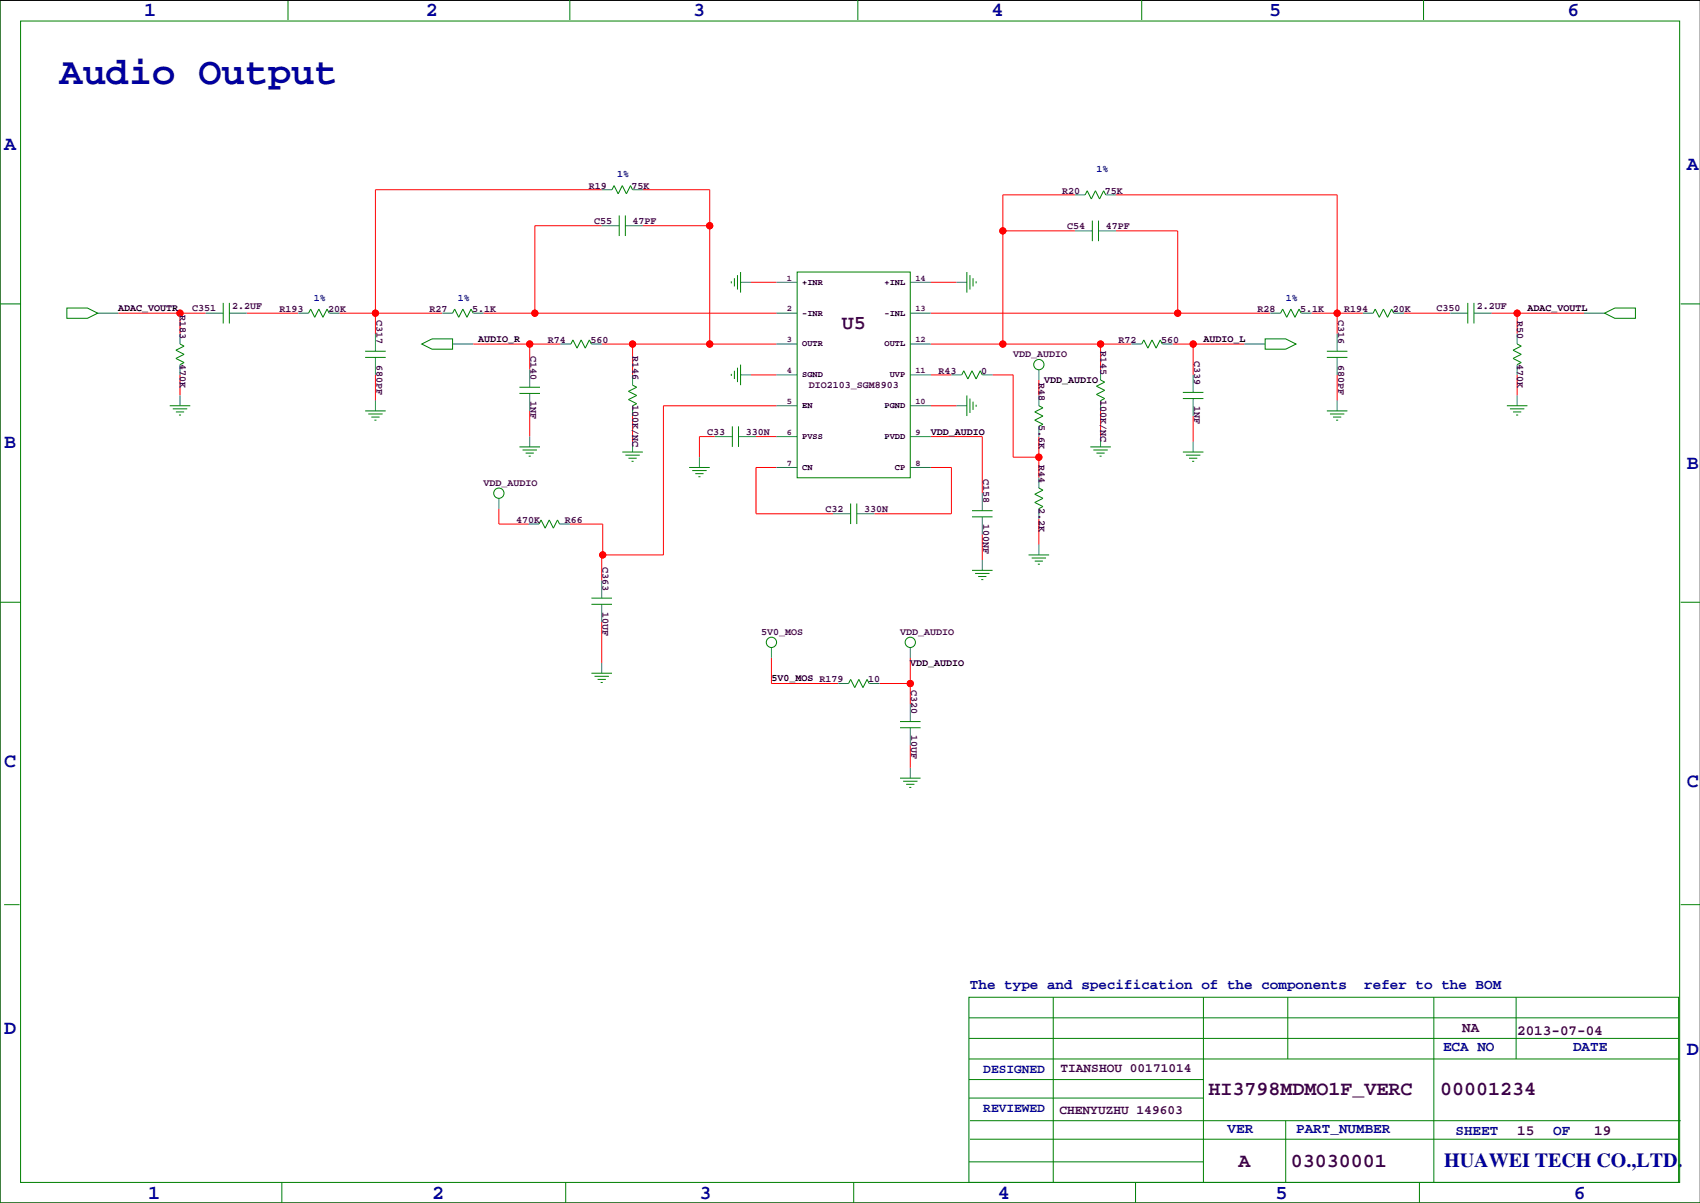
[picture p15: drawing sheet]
<svg xmlns="http://www.w3.org/2000/svg" width="420mm" height="297mm" viewBox="0 0 420 297" stroke-linecap="round" stroke-linejoin="round" font-family="sans-serif">
<defs><g id="words">
<text font-size="9.5" fill="#0000a0" x="14.7" y="20.8">Audio Output</text>
<g font-size="4.9" fill="#0000a0">
<text x="35.6" y="3.9">1</text>
<text x="105.2" y="3.9">2</text>
<text x="171.2" y="3.9">3</text>
<text x="244.9" y="3.9">4</text>
<text x="313.4" y="3.9">5</text>
<text x="387.1" y="3.9">6</text>
<text x="1" y="36.9">A</text>
<text x="416.6" y="42">A</text>
<text x="1" y="110.6">B</text>
<text x="416.6" y="115.7">B</text>
<text x="1" y="189.3">C</text>
<text x="416.6" y="194.4">C</text>
<text x="1" y="255.4">D</text>
<text x="416.6" y="260.5">D</text>
<text x="356.6" y="288">HUAWEI TECH CO.,LTD.</text>
<text x="36.6" y="296">1</text>
<text x="106.7" y="296">2</text>
<text x="172.7" y="296">3</text>
<text x="246.4" y="296">4</text>
<text x="315" y="296">5</text>
<text x="388.6" y="296">6</text>
</g>
<g font-size="4.9" fill="#400040">
<text x="207.9" y="81.3">U5</text>
<text x="298.5" y="270.5">HI3798MDMO1F_VERC</text>
<text x="355.6" y="270.5">00001234</text>
<text x="305.9" y="288.3">A</text>
<text x="318.8" y="288.3">03030001</text>
</g>
<g font-size="3.5" fill="#0000a0">
<text x="239.5" y="244.2">The type and specification of the components</text>
<text x="336.9" y="244.2">refer to the BOM</text>
<text x="356.4" y="259.4">ECA NO</text>
<text x="388.5" y="259.4">DATE</text>
<text x="303.1" y="279.7">VER</text>
<text x="320.1" y="279.7">PART_NUMBER</text>
<text x="359.4" y="280.3">SHEET</text>
<text x="383.5" y="280.3">OF</text>
</g>
<g font-size="3.5" fill="#400040">
<text x="361.1" y="254.9">NA</text>
<text x="374.6" y="255.7">2013-07-04</text>
<text x="374.6" y="280.3">15</text>
<text x="393.7" y="280.3">19</text>
</g>
<g font-size="3.2" fill="#0000a0">
<text x="242.8" y="264.9">DESIGNED</text>
<text x="242.8" y="274.5">REVIEWED</text>
</g>
<g font-size="3.2" fill="#400040">
<text x="261.9" y="264.7">TIANSHOU 00171014</text>
<text x="261.6" y="275.1">CHENYUZHU 149603</text>
</g>
<g font-size="2.5" fill="#400040">
<text x="145.4" y="46.6">R19</text>
<text x="156" y="46.6">75K</text>
<text x="262.3" y="47.9">R20</text>
<text x="272.8" y="47.9">75K</text>
<text x="146.7" y="55.2">C55</text>
<text x="156.2" y="55.2">47PF</text>
<text x="263.5" y="56.5">C54</text>
<text x="273.1" y="56.5">47PF</text>
<text x="44.4" y="77.8" transform="rotate(90 44.4 77.8)">R183</text>
<text x="47.4" y="76.8">C351</text>
<text x="57.4" y="76.4">2.2UF</text>
<text x="69" y="77.1">R193</text>
<text x="81" y="77.1">20K</text>
<text x="106" y="77.1">R27</text>
<text x="116.6" y="77.1">5.1K</text>
<text x="310.5" y="77.1">R28</text>
<text x="321.1" y="77.1">5.1K</text>
<text x="331.9" y="77.1">R194</text>
<text x="343.9" y="77.1">20K</text>
<text x="354.8" y="76.8">C350</text>
<text x="364.7" y="76.4">2.2UF</text>
<text x="92.9" y="79" transform="rotate(90 92.9 79)">C317</text>
<text x="330.4" y="79" transform="rotate(90 330.4 79)">C316</text>
<text x="374.6" y="79.2" transform="rotate(90 374.6 79.2)">R50</text>
<text x="44.4" y="89.8" transform="rotate(90 44.4 89.8)">470K</text>
<text x="131" y="87.9" transform="rotate(90 131 87.9)">C140</text>
<text x="135.3" y="84.7">R74</text>
<text x="145.8" y="84.7">560</text>
<text x="156.2" y="87.9" transform="rotate(90 156.2 87.9)">R146</text>
<text x="250.2" y="88.3">VDD_AUDIO</text>
<text x="271.8" y="86.6" transform="rotate(90 271.8 86.6)">R145</text>
<text x="276.2" y="84.7">R72</text>
<text x="286.8" y="84.7">560</text>
<text x="294.9" y="89.2" transform="rotate(90 294.9 89.2)">C339</text>
<text x="374.6" y="89.8" transform="rotate(90 374.6 89.8)">470K</text>
<text x="92.9" y="90" transform="rotate(90 92.9 90)">680PF</text>
<text x="199.7" y="95.8">DIO2103_SGM8903</text>
<text x="231.8" y="92.3">R43</text>
<text x="242.3" y="92.3">0</text>
<text x="256.5" y="94.5" transform="rotate(90 256.5 94.5)">R48</text>
<text x="330.4" y="90" transform="rotate(90 330.4 90)">680PF</text>
<text x="131" y="98.9" transform="rotate(90 131 98.9)">1NF</text>
<text x="156.2" y="99.9" transform="rotate(90 156.2 99.9)">100K/NC</text>
<text x="271.8" y="98.7" transform="rotate(90 271.8 98.7)">100K/NC</text>
<text x="294.9" y="100.2" transform="rotate(90 294.9 100.2)">1NF</text>
<text x="174.6" y="107.3">C33</text>
<text x="184.1" y="107.3">330N</text>
<text x="256.5" y="105" transform="rotate(90 256.5 105)">5.6K</text>
<text x="242.8" y="118.4" transform="rotate(90 242.8 118.4)">C158</text>
<text x="256.5" y="114.8" transform="rotate(90 256.5 114.8)">R44</text>
<text x="119.4" y="120">VDD_AUDIO</text>
<text x="256.5" y="125.3" transform="rotate(90 256.5 125.3)">2.2K</text>
<text x="127.4" y="129.1">470K</text>
<text x="139.4" y="129.1">R66</text>
<text x="203.8" y="126.4">C32</text>
<text x="213.4" y="126.4">330N</text>
<text x="242.8" y="129.4" transform="rotate(90 242.8 129.4)">100NF</text>
<text x="148.8" y="140" transform="rotate(90 148.8 140)">C363</text>
<text x="148.8" y="151" transform="rotate(90 148.8 151)">10UF</text>
<text x="188" y="156.8">5V0_MOS</text>
<text x="222.2" y="156.8">VDD_AUDIO</text>
<text x="214.4" y="168.5">10</text>
<text x="225" y="170.5" transform="rotate(90 225 170.5)">C320</text>
<text x="225" y="181.5" transform="rotate(90 225 181.5)">10UF</text>
</g>
<g font-size="2.5" fill="#0000a0">
<text x="152.4" y="43.8">1%</text>
<text x="270.8" y="42.5">1%</text>
<text x="77.5" y="74.3">1%</text>
<text x="113" y="74.3">1%</text>
<text x="317.5" y="74.3">1%</text>
</g>
<g font-size="2.5">
<text x="29.2" y="76.8">ADAC_VOUTR</text>
<text x="377.2" y="76.8">ADAC_VOUTL</text>
<text x="118.1" y="84.4">AUDIO_R</text>
<text x="297.2" y="84.4">AUDIO_L</text>
<text x="257.8" y="94.6">VDD_AUDIO</text>
<text x="229.9" y="107.3">VDD_AUDIO</text>
<text x="224.8" y="164.5">VDD_AUDIO</text>
<text x="190.5" y="168.3">5V0_MOS R179</text>
</g>
<g font-size="2.1" fill="#400040">
<text x="194.3" y="69.3">1</text>
<text x="226.1" y="69.3">14</text>
<text x="194.3" y="76.9">2</text>
<text x="226.1" y="76.9">13</text>
<text x="194.3" y="84.5">3</text>
<text x="226.1" y="84.5">12</text>
<text x="194.3" y="92.1">4</text>
<text x="226.1" y="92.1">11</text>
<text x="194.3" y="99.8">5</text>
<text x="226.1" y="99.8">10</text>
<text x="194.3" y="107.4">6</text>
<text x="226.1" y="107.4">9</text>
<text x="194.3" y="115">7</text>
<text x="226.1" y="115">8</text>
</g>
<g font-size="2.1">
<text x="198.1" y="70.3">+INR</text>
<text x="218.4" y="70.3">+INL</text>
<text x="198.1" y="77.9">-INR</text>
<text x="218.4" y="77.9">-INL</text>
<text x="198.1" y="85.5">OUTR</text>
<text x="218.4" y="85.5">OUTL</text>
<text x="198.1" y="93.2">SGND</text>
<text x="219.7" y="93.2">UVP</text>
<text x="198.1" y="100.8">EN</text>
<text x="218.4" y="100.8">PGND</text>
<text x="198.1" y="108.4">PVSS</text>
<text x="218.4" y="108.4">PVDD</text>
<text x="198.1" y="116">CN</text>
<text x="221" y="116">CP</text>
</g>
</g></defs>
<path d="M419.9 .1h-419.9v296.9h419.9" fill="none" stroke="#000" stroke-width=".25"/>
<g fill="none" stroke="#f00" stroke-width=".25">
<path d="M148.6 55.7h-16.5v21.6M148.6 46.8h-55.9v35.6M158.7 55.7h16.6M158.7 46.8h16.6v38.1M247.6 57h17.8M265.4 48.1h-17.8v36.8M275.6 57h15.2v20.3M275.6 48.1h54.6v34.3M29.2 77.3h21.6M44.4 77.3v5.1M61 77.3h12.7M83.8 77.3h25.4"/>
<path d="M119.4 77.3h72.4M185.4 69.7h6.4M229.9 69.7h6.3M229.9 77.3h83.8M323.8 77.3h12.7M346.7 77.3h11.4M368.3 77.3h22.9M374.6 77.3v5.1M44.4 92.6v5M92.7 92.6v6.3M116.8 84.9h21.6M130.8 84.9v6.4"/>
<path d="M148.6 84.9h43.2M156.2 84.9v7.7M185.4 92.6h6.4M229.9 92.6h5M229.9 84.9h49.5M245.1 92.6h5.1v20.3h6.3M256.5 93.8v3.8M271.8 84.9v6.4M289.6 84.9h17.7M294.6 84.9v7.7M330.2 92.6v6.3M374.6 92.6v5"/>
<path d="M130.8 101.5v6.3M156.2 102.7v6.4M176.5 107.8h-3.8v5.1M186.7 107.8h5.1M191.8 100.2h-28v36.8h-15.2v6.4M191.8 115.4h-5.1v11.5h19M229.9 100.2h6.3M229.9 107.8h12.7v14M229.9 115.4h5v11.5h-19M256.5 107.8v10.2M271.8 101.5v6.3M294.6 102.7v6.4"/>
<path d="M123.2 125.6v3.8h7.4M140.7 129.4h8.1v7.6M242.6 131.9v6.4M256.5 128.1v6.4M148.6 153.5v10.2M190.5 162.4v6.4h16.5M217.2 168.8h7.6M224.8 162.4v11.4M224.8 184v5.6"/>
<circle cx="175.3" cy="55.7" r=".76"/>
<circle cx="247.7" cy="57" r=".76"/>
<circle cx="44.5" cy="77.3" r=".76"/>
<circle cx="92.7" cy="77.3" r=".76"/>
<circle cx="132.1" cy="77.3" r=".76"/>
<circle cx="290.8" cy="77.3" r=".76"/>
<circle cx="330.2" cy="77.3" r=".76"/>
<circle cx="374.7" cy="77.3" r=".76"/>
<circle cx="130.8" cy="84.9" r=".76"/>
<circle cx="156.2" cy="84.9" r=".76"/>
<circle cx="175.3" cy="84.9" r=".76"/>
<circle cx="247.7" cy="84.9" r=".76"/>
<circle cx="271.8" cy="84.9" r=".76"/>
<circle cx="294.6" cy="84.9" r=".76"/>
<circle cx="256.5" cy="112.9" r=".76"/>
<circle cx="148.8" cy="137" r=".76"/>
<circle cx="224.8" cy="168.8" r=".76"/>
</g>
<g fill="#f00" stroke="#f00" stroke-width=".25">
<circle cx="148.8" cy="137" r=".76"/>
<circle cx="132.1" cy="77.3" r=".76"/>
<circle cx="130.8" cy="84.9" r=".76"/>
<circle cx="92.7" cy="77.3" r=".76"/>
<circle cx="44.5" cy="77.3" r=".76"/>
<circle cx="156.2" cy="84.9" r=".76"/>
<circle cx="175.3" cy="84.9" r=".76"/>
<circle cx="175.3" cy="55.7" r=".76"/>
<circle cx="290.8" cy="77.3" r=".76"/>
<circle cx="271.8" cy="84.9" r=".76"/>
<circle cx="247.7" cy="84.9" r=".76"/>
<circle cx="247.7" cy="57" r=".76"/>
<circle cx="294.6" cy="84.9" r=".76"/>
<circle cx="330.2" cy="77.3" r=".76"/>
<circle cx="374.7" cy="77.3" r=".76"/>
<circle cx="256.5" cy="112.9" r=".76"/>
<circle cx="224.8" cy="168.8" r=".76"/>
</g>
<g fill="none" stroke="#008080" stroke-width=".25">
<path d="M148.6 46.8h2.5M148.6 55.7h4.3M154.4 55.7h4.3M156.2 46.8h2.5M265.4 48.1h2.6M265.4 57h4.3M271.3 57h4.3M273 48.1h2.6M24.1 77.3h5.1M50.8 77.3h4.3M56.6 77.3h4.4M73.7 77.3h2.5"/>
<path d="M81.3 77.3h2.5M109.2 77.3h2.6M116.8 77.3h2.6M182.9 69.7h2.5M191.8 77.3h5M191.8 69.7h5M224.8 77.3h5.1M224.8 69.7h5.1M236.2 69.7h2.6M313.7 77.3h2.5M321.3 77.3h2.5M336.5 77.3h2.6"/>
<path d="M344.2 77.3h2.5M358.1 77.3h4.4M364 77.3h4.3M391.2 77.3h5M44.4 82.4v2.5M44.4 90v2.6M44.4 97.6v2.6M92.7 82.4v4.3M92.7 88.3v4.3M92.7 98.9v2.6M111.8 84.9h5M130.8 91.3v4.3"/>
<path d="M130.8 97.1v4.4M138.4 84.9h2.6M146 84.9h2.6M156.2 92.6v2.5M182.9 92.6h2.5M191.8 92.6h5M191.8 84.9h5M224.8 92.6h5.1M224.8 84.9h5.1M234.9 92.6h2.6M242.6 92.6h2.5M256.5 91.3v2.5"/>
<path d="M256.5 97.6v2.6M271.8 91.3v2.5M271.8 98.9v2.6M279.4 84.9h2.5M287 84.9h2.6M294.6 92.6v4.3M294.6 98.4v4.3M307.3 84.9h5.1M330.2 82.4v4.3M330.2 88.3v4.3M330.2 98.9v2.6M374.6 82.4v2.5"/>
<path d="M374.6 90v2.6M374.6 97.6v2.6M130.8 107.8v2.5M156.2 100.2v2.5M156.2 109.1v2.5M172.7 112.9v2.5M176.5 107.8h4.3M182.4 107.8h4.3M191.8 107.8h5M191.8 100.2h5M191.8 115.4h5M224.8 107.8h5.1"/>
<path d="M224.8 100.2h5.1M224.8 115.4h5.1M236.2 100.2h2.6M256.5 105.3v2.5M256.5 118v2.5M271.8 107.8v2.5M294.6 109.1v2.5M123.2 123v2.6M130.6 129.4h2.5M138.2 129.4h2.5M205.7 126.9h4.4M211.6 126.9h4.3"/>
<path d="M242.6 121.8v4.3M242.6 127.6v4.3M242.6 138.3v2.5M256.5 125.6v2.5M256.5 134.5v2.5M148.6 143.4v4.3M148.6 149.2v4.3M190.5 159.9v2.5M224.8 159.9v2.5M148.6 163.7v2.5M207 168.8h2.5M214.6 168.8h2.6"/>
<path d="M224.8 173.8v4.4M224.8 179.7v4.3M224.8 189.6v2.5"/>
</g>
<g fill="none" stroke="#008000" stroke-width=".25">
<path d="M0 -.1v297.1h419.9M71.1 0v4.9M140.7 0v4.9M211.8 0v4.9M281.9 0v4.9M351.5 0v4.9M5.1 5.2h409.7v286.8h-409.7zM151.1 46.8l.5-1 1.1 2.1 1-2.1 1 2.1 1-2.1 .5 1M152.9 53.2v5.1M154.4 53.2v5.1M268 48.1l.5-1 1 2 1-2 1 2 1-2 .5 1M269.7 54.5v5"/>
<path d="M271.3 54.5v5M0 75h5.1M16.5 76.1h5.1l2.5 1.2-2.5 1.3h-5.1zM55.1 74.8v5.1M56.6 74.8v5.1M76.2 77.3l.5-1 1 2 1-2 1.1 2 1-2 .5 1M111.8 77.3l.5-1 1 2 1-2 1 2 1-2 .5 1M180.6 69.5v.5M181.4 68.7v2M182.1 67.9v3.6M182.9 67.2v5M196.8 67.2h28v50.8h-28z"/>
<path d="M238.8 67.2v5M239.5 67.9v3.6M240.3 68.7v2M241 69.5v.5M316.2 77.3l.5-1 1.1 2 1-2 1 2 1-2 .5 1M339.1 77.3l.5-1 1 2 1-2 1 2 1.1-2 .5 1M362.5 74.8v5.1M364 74.8v5.1M396.2 77.3l2.6-1.2h5.1v2.5h-5.1zM415 75h4.9M44.4 84.9l1.1 .6-2.1 1 2.1 1-2.1 1 2.1 1-1.1 .5M90.2 86.7h5"/>
<path d="M90.2 88.3h5M104.1 84.9l2.6-1.2h5.1v2.5h-5.1zM128.3 95.6h5M128.3 97.1h5M141 84.9l.5-1 1 2.1 1-2.1 1 2.1 1-2.1 .5 1M156.2 95.1l1 .5-2 1 2 1-2 1.1 2 1-1 .5M180.6 92.3v.5M181.4 91.6v2M182.1 90.8v3.5M182.9 90v5.1M237.5 92.6l.5-1 1 2 1-2 1 2 1.1-2 .5 1M238.8 97.6v5.1"/>
<path d="M239.5 98.4v3.6M240.3 99.2v2M241 99.9v.5M271.8 93.8l1 .5-2 1.1 2 1-2 1 2 1-1 .5M281.9 84.9l.5-1 1.1 2.1 1-2.1 1 2.1 1-2.1 .5 1M292.1 96.9h5.1M292.1 98.4h5.1M312.4 83.7h5.1l2.5 1.2-2.5 1.3h-5.1zM327.7 86.7h5M327.7 88.3h5M374.6 84.9l1.1 .6-2.1 1 2.1 1-2.1 1 2.1 1-1.1 .5M41.9 100.2h5.1"/>
<path d="M42.7 101h3.5M43.4 101.7h2.1M44.2 102.5h.5M90.2 101.5h5M90.9 102.2h3.6M91.7 103h2M92.5 103.7h.5M128.3 110.3h5M129 111.1h3.6M129.8 111.9h2M130.6 112.6h.5M153.7 111.6h5"/>
<path d="M154.4 112.4h3.6M155.2 113.1h2M156 113.9h.5M170.2 115.4h5.1M170.9 116.2h3.6M171.7 117h2M172.5 117.7h.5M180.8 105.3v5M182.4 105.3v5M256.5 100.2l1.1 .5-2.1 1 2.1 1-2.1 1 2.1 1.1-1.1 .5M269.2 110.3h5.1M270 111.1h3.6"/>
<path d="M270.8 111.9h2M271.5 112.6h.5M292.1 111.6h5.1M292.9 112.4h3.5M293.6 113.1h2.1M294.4 113.9h.5M327.7 101.5h5M328.4 102.2h3.6M329.2 103h2M329.9 103.7h.6M372.1 100.2h5.1M372.9 101h3.5"/>
<path d="M373.6 101.7h2.1M374.4 102.5h.5M133.1 129.4l.5-1 1 2 1-2 1.1 2 1-2 .5 1M210.1 124.3v5.1M211.6 124.3v5.1M240 126.1h5.1M240 127.6h5.1M254 137h5.1M254.8 137.8h3.5M255.5 138.5h2.1M256.3 139.3h.5M256.5 120.5l1.1 .5-2.1 1 2.1 1-2.1 1.1 2.1 1-1.1 .5"/>
<path d="M0 148.7h5.1M146 147.7h5.1M146 149.2h5.1M240 140.8h5.1M240.8 141.6h3.5M241.6 142.4h2M242.3 143.1h.5M415 148.7h4.9M146 166.2h5.1M146.8 167h3.6M147.6 167.8h2M148.3 168.5h.5"/>
<path d="M209.5 168.8l.6-1 1 2 1-2 1 2 1-2 .5 1M222.2 178.2h5.1M222.2 179.7h5.1M222.2 192.1h5.1M223 192.9h3.6M223.8 193.7h2M224.5 194.4h.5M1 223.4h3.8M415 223.4h4.9M239.3 246.2h175.2v45.8h-175.2zM239.3 251.3h175.2M239.3 256.4h175.2"/>
<path d="M260.1 246.2v45.8M297.2 246.2v45.8M318 246.2v15.3M354.1 246.2v45.8M374.4 246.2v15.3M239.3 266.6h57.9M239.3 261.5h175.2M239.3 271.1h57.9M239.5 276.7h175.5M317.5 276.7v15.3M69.6 292v5M139.7 292v5"/>
<path d="M210.8 292v5M239.3 286.9h57.9M239.5 281.3h175M280.4 292v5M350.5 292v5M383.5 287.4h.1"/>
<circle cx="256.5" cy="90" r="1.27"/>
<circle cx="123.2" cy="121.8" r="1.27"/>
<circle cx="190.5" cy="158.6" r="1.27"/>
<circle cx="224.8" cy="158.6" r="1.27"/>
</g>
<use href="#words"/>
</svg>
